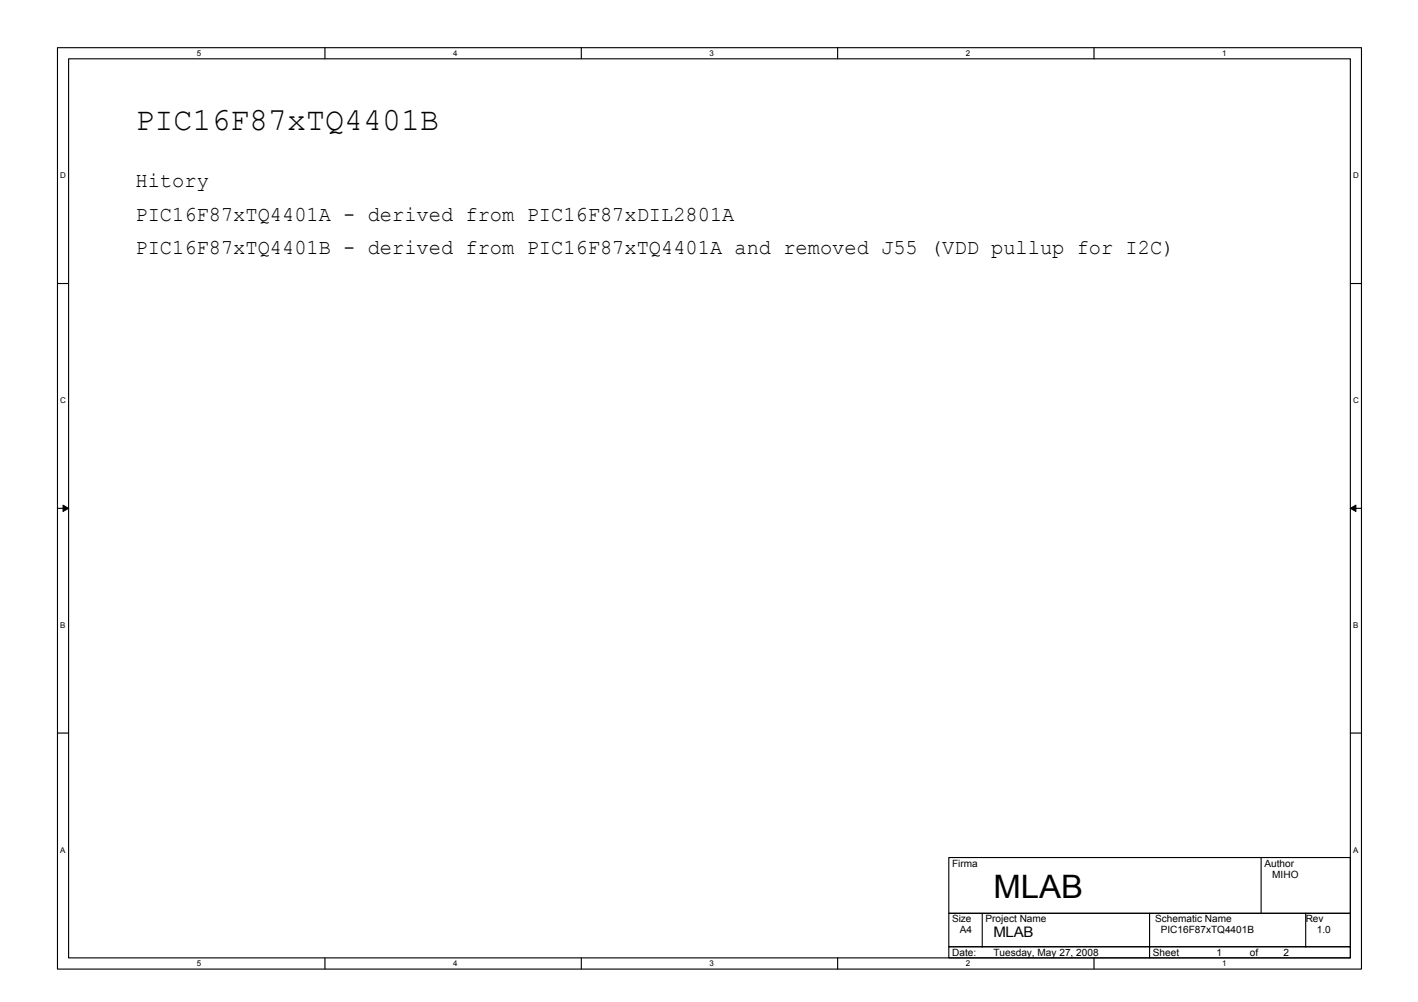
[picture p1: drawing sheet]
<svg xmlns="http://www.w3.org/2000/svg" width="297mm" height="210mm" viewBox="0 0 297 210" stroke-linecap="round" stroke-linejoin="round" font-family="sans-serif">
<defs><g id="words">
<g font-size="6.8">
<text x="28.4" y="27.3">PIC16F87xTQ4401B</text>
<text x="208.1" y="188.1">MLAB</text>
</g>
<g font-size="4.4">
<text x="28.4" y="39.2">Hitory</text>
<text x="28.4" y="46.2">PIC16F87xTQ4401A - derived from PIC16F87xDIL2801A</text>
<text x="28.4" y="53.2">PIC16F87xTQ4401B - derived from PIC16F87xTQ4401A and removed J55 (VDD pullup for I2C)</text>
</g>
<text font-size="3" x="208.1" y="196.4">MLAB</text>
<g font-size="2.1">
<text x="199.5" y="181.5">Firma</text>
<text x="264.9" y="181.5">Author</text>
<text x="266.5" y="183.9">MIHO</text>
<text x="199.5" y="193.2">Size</text>
<text x="201.1" y="195.5">A4</text>
<text x="206.5" y="193.2">Project Name</text>
<text x="242" y="193.2">Schematic Name</text>
<text x="243.1" y="195.5">PIC16F87xTQ4401B</text>
<text x="273.5" y="193.2">Rev</text>
<text x="275.9" y="195.5">1.0</text>
<text x="199.5" y="200.2">Date:</text>
<text x="208.1" y="200.2">Tuesday, May 27, 2008</text>
<text x="241.5" y="200.2">Sheet</text>
<text x="254.8" y="200.2">1</text>
<text x="261.8" y="200.2">of</text>
<text x="268.9" y="200.2">2</text>
</g>
<g font-size="1.7">
<text x="41.2" y="11.7">5</text>
<text x="94.9" y="11.7">4</text>
<text x="148.6" y="11.7">3</text>
<text x="202.3" y="11.7">2</text>
<text x="256" y="11.7">1</text>
<text x="12.6" y="37.4">D</text>
<text x="283.5" y="37.4">D</text>
<text x="12.6" y="84.4">C</text>
<text x="283.5" y="84.4">C</text>
<text x="12.6" y="131.5">B</text>
<text x="283.5" y="131.5">B</text>
<text x="12.6" y="178.6">A</text>
<text x="283.5" y="178.6">A</text>
<text x="41.2" y="202.4">5</text>
<text x="94.9" y="202.4">4</text>
<text x="148.6" y="202.4">3</text>
<text x="202.3" y="202.4">2</text>
<text x="256" y="202.4">1</text>
</g>
</g></defs>
<path d="M12 10h273.2v193h-273.2zM14.4 12.3h268.5v188.4h-268.5z" fill="none" stroke="#000" stroke-width=".23"/>
<g fill="#fff">
<path d="M41.2 10.2h.9v1.9h-.9z"/>
<path d="M41.2 200.9h.9v1.9h-.9z"/>
</g>
<path d="M68.1 10v2.3M68.1 200.7v2.3" fill="none" stroke="#000" stroke-width=".23"/>
<g fill="#fff">
<path d="M94.9 10.2h.9v1.9h-.9z"/>
<path d="M94.9 200.9h.9v1.9h-.9z"/>
</g>
<path d="M121.8 10v2.3M121.8 200.7v2.3" fill="none" stroke="#000" stroke-width=".23"/>
<g fill="#fff">
<path d="M148.6 10.2h.9v1.9h-.9z"/>
<path d="M148.6 200.9h.9v1.9h-.9z"/>
</g>
<path d="M175.5 10v2.3M175.5 200.7v2.3" fill="none" stroke="#000" stroke-width=".23"/>
<g fill="#fff">
<path d="M202.3 10.2h.9v1.9h-.9z"/>
<path d="M202.3 200.9h.9v1.9h-.9z"/>
</g>
<path d="M229.2 10v2.3M229.2 200.7v2.3" fill="none" stroke="#000" stroke-width=".23"/>
<g fill="#fff">
<path d="M256 10.2h.9v1.9h-.9z"/>
<path d="M256 200.9h.9v1.9h-.9z"/>
<path d="M12.6 35.9h1.2v1.8h-1.2z"/>
<path d="M283.5 35.9h1.2v1.8h-1.2z"/>
<path d="M12.6 82.9h1.2v1.9h-1.2z"/>
<path d="M283.5 82.9h1.2v1.9h-1.2z"/>
</g>
<path d="M12 59.4h2.4M282.9 59.4h2.3" fill="none" stroke="#000" stroke-width=".23"/>
<g fill="#fff">
<path d="M12.6 130h1.2v1.9h-1.2z"/>
<path d="M283.5 130h1.1v1.9h-1.1z"/>
</g>
<path d="M12 106.5h2.4M282.9 106.5h2.3" fill="none" stroke="#000" stroke-width=".23"/>
<path d="M13.2 105.8l1.2 .7-1.2 .6zM282.9 106.5l1.1-.7v1.3z" fill="#000" stroke="#000" stroke-width=".21"/>
<g fill="#fff">
<path d="M12.6 177.1h1.2v1.9h-1.2z"/>
<path d="M283.4 177.1h1.2v1.9h-1.2z"/>
</g>
<path d="M12 153.6h2.4M282.9 153.6h2.3M198.8 179.6h84.1v11.7h-84.1zM264.2 179.6v11.7M198.8 191.3h84.1v7h-84.1zM198.8 198.3h84.1v2.4h-84.1zM205.8 191.3v7.1M240.8 191.3v9.4M273.5 191.3v7.1" fill="none" stroke="#000" stroke-width=".23"/>
<use href="#words"/>
</svg>
